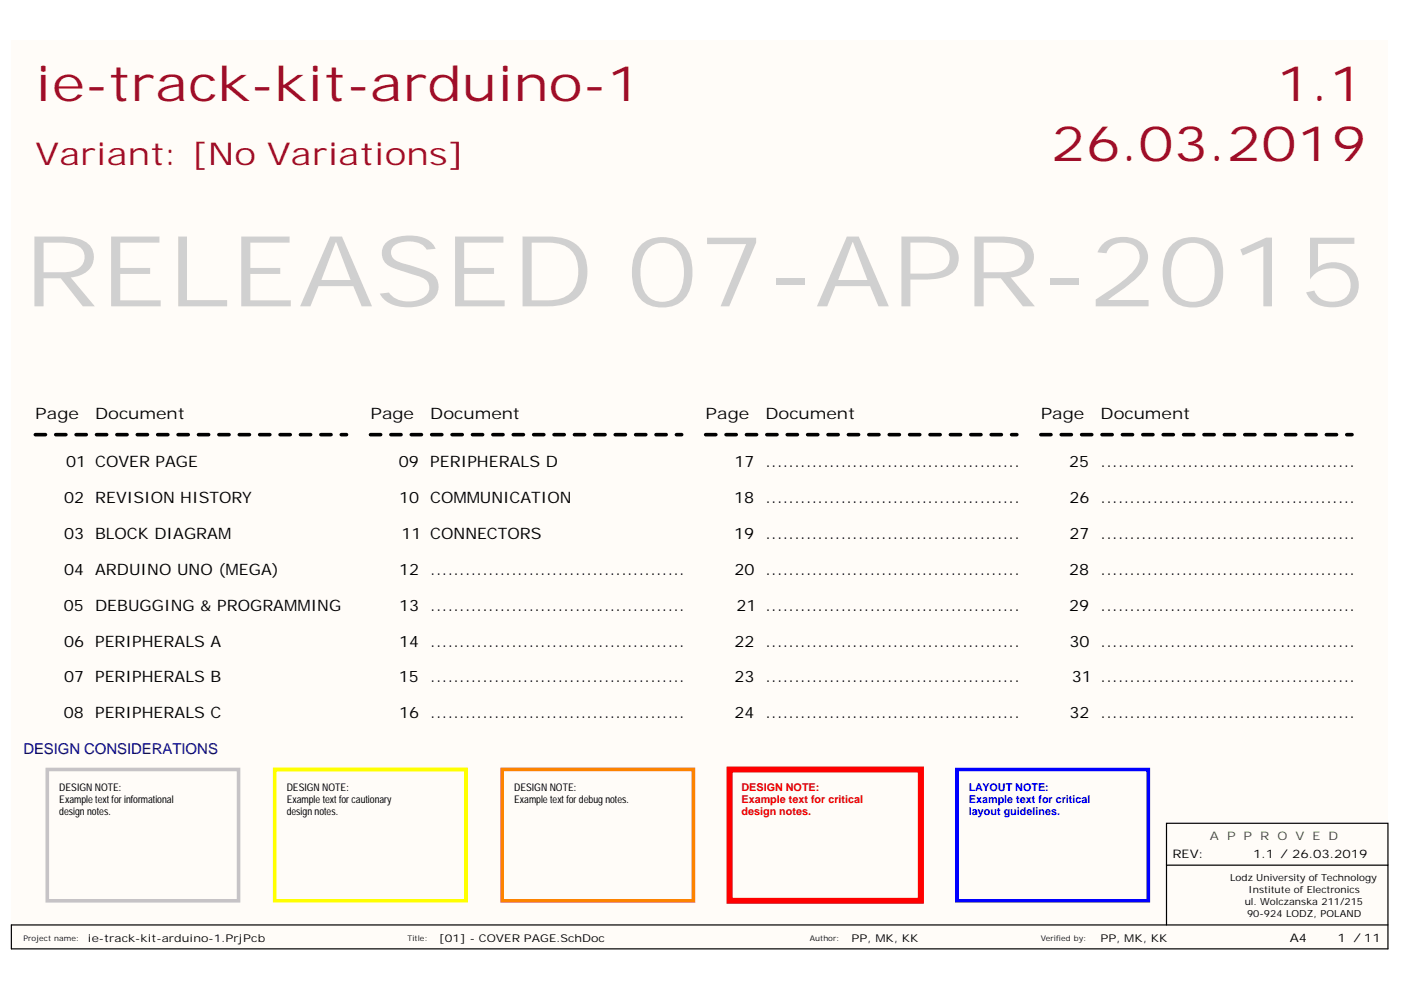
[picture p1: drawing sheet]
<svg xmlns="http://www.w3.org/2000/svg" width="297mm" height="210mm" viewBox="0 0 297 210" stroke-linecap="round" stroke-linejoin="round" font-family="sans-serif">
<defs><g id="words">
<text font-size="20.9" fill="#d0d0d0" x="4.9" y="64.9">RELEASED 07-APR-2015</text>
<g font-size="10.4" fill="#9e0e29">
<text x="7.5" y="21.5">ie-track-kit-arduino-1</text>
<text x="270.6" y="21.5">1.1</text>
<text x="222.8" y="34.2">26.03.2019</text>
</g>
<text font-size="6.7" fill="#9e0e29" x="7.5" y="35">Variant: [No Variations]</text>
<g font-size="3.3">
<text x="7.5" y="88.9">Page</text>
<text x="20.2" y="88.9">Document</text>
<text x="78.5" y="88.9">Page</text>
<text x="91.2" y="88.9">Document</text>
<text x="149.6" y="88.9">Page</text>
<text x="162.3" y="88.9">Document</text>
<text x="220.7" y="88.9">Page</text>
<text x="233.4" y="88.9">Document</text>
<text x="14" y="99">01 COVER PAGE</text>
<text x="84.6" y="99">09</text>
<text x="91.2" y="99">PERIPHERALS D</text>
<text x="155.7" y="99">17</text>
<text x="162.3" y="99">............................................</text>
<text x="226.7" y="99">25</text>
<text x="233.4" y="99">............................................</text>
<text x="13.6" y="106.7">02</text>
<text x="20.2" y="106.7">REVISION HISTORY</text>
<text x="84.6" y="106.7">10</text>
<text x="91.2" y="106.7">COMMUNICATION</text>
<text x="155.7" y="106.7">18</text>
<text x="162.3" y="106.7">............................................</text>
<text x="226.8" y="106.7">26</text>
<text x="233.4" y="106.7">............................................</text>
<text x="13.6" y="114.3">03</text>
<text x="20.2" y="114.3">BLOCK DIAGRAM</text>
<text x="85.1" y="114.3">11 CONNECTORS</text>
<text x="155.7" y="114.3">19</text>
<text x="162.3" y="114.3">............................................</text>
<text x="226.8" y="114.3">27</text>
<text x="233.4" y="114.3">............................................</text>
<text x="13.6" y="121.9">04</text>
<text x="20.2" y="121.9">ARDUINO UNO (MEGA)</text>
<text x="84.6" y="121.9">12</text>
<text x="91.2" y="121.9">............................................</text>
<text x="155.7" y="121.9">20</text>
<text x="162.3" y="121.9">............................................</text>
<text x="226.7" y="121.9">28</text>
<text x="233.4" y="121.9">............................................</text>
<text x="13.5" y="129.5">05</text>
<text x="20.2" y="129.5">DEBUGGING &amp; PROGRAMMING</text>
<text x="84.6" y="129.5">13</text>
<text x="91.2" y="129.5">............................................</text>
<text x="156.2" y="129.5">21 ............................................</text>
<text x="226.7" y="129.5">29</text>
<text x="233.4" y="129.5">............................................</text>
<text x="13.6" y="137.1">06</text>
<text x="20.2" y="137.1">PERIPHERALS A</text>
<text x="84.6" y="137.1">14</text>
<text x="91.2" y="137.1">............................................</text>
<text x="155.7" y="137.1">22</text>
<text x="162.3" y="137.1">............................................</text>
<text x="226.8" y="137.1">30</text>
<text x="233.4" y="137.1">............................................</text>
<text x="13.6" y="144.7">07</text>
<text x="20.2" y="144.7">PERIPHERALS B</text>
<text x="84.6" y="144.7">15</text>
<text x="91.2" y="144.7">............................................</text>
<text x="155.7" y="144.7">23</text>
<text x="162.3" y="144.7">............................................</text>
<text x="227.2" y="144.7">31 ............................................</text>
<text x="13.5" y="152.3">08</text>
<text x="20.2" y="152.3">PERIPHERALS C</text>
<text x="84.6" y="152.3">16</text>
<text x="91.2" y="152.3">............................................</text>
<text x="155.7" y="152.3">24</text>
<text x="162.3" y="152.3">............................................</text>
<text x="226.8" y="152.3">32</text>
<text x="233.4" y="152.3">............................................</text>
</g>
<text font-size="3.2" fill="#000080" x="4.9" y="159.9">DESIGN CONSIDERATIONS</text>
<text font-size="2.5" fill="#38761d" x="256.5" y="178.1">A P P R O V E D</text>
<g font-size="2.5">
<text x="248.6" y="181.9">REV:</text>
<text x="265.7" y="181.9">1.1 / 26.03.2019</text>
<text x="273.5" y="199.8">A4</text>
<text x="283.6" y="199.8">1 / 11</text>
</g>
<g font-size="2.3" fill="#f00">
<text x="157.2" y="167.8">DESIGN NOTE:</text>
<text x="157.2" y="170.3">Example text for critical</text>
<text x="157.2" y="172.8">design notes.</text>
</g>
<g font-size="2.3" fill="#00f">
<text x="205.4" y="167.8">LAYOUT NOTE:</text>
<text x="205.4" y="170.3">Example text for critical</text>
<text x="205.4" y="172.8">layout guidelines.</text>
</g>
<g font-size="2.3">
<text x="18.7" y="199.7">ie-track-kit-arduino-1.PrjPcb</text>
<text x="93" y="199.7">[01] - COVER PAGE.SchDoc</text>
<text x="180.6" y="199.7">PP, MK, KK</text>
<text x="233.4" y="199.7">PP, MK, KK</text>
</g>
<g font-size="2.2">
<text x="12.6" y="167.8">DESIGN NOTE:</text>
<text x="60.8" y="167.8">DESIGN NOTE:</text>
<text x="109" y="167.8">DESIGN NOTE:</text>
<text x="12.6" y="170.3">Example text for informational</text>
<text x="12.6" y="172.8">design notes.</text>
<text x="60.8" y="170.3">Example text for cautionary</text>
<text x="60.8" y="172.8">design notes.</text>
<text x="109" y="170.3">Example text for debug notes.</text>
</g>
<g font-size="2.1">
<text x="260.8" y="186.8">Lodz University of Technology</text>
<text x="263.9" y="191.9">ul. Wolczanska 211/215</text>
<text x="264.7" y="189.4">Institute of Electronics</text>
<text x="264.4" y="194.4">90-924 LODZ, POLAND</text>
</g>
<g font-size="1.6" fill="#101010">
<text x="4.9" y="199.4">Project name:</text>
<text x="86.4" y="199.4">Title:</text>
<text x="171.7" y="199.4">Author:</text>
<text x="220.7" y="199.4">Verified by:</text>
</g>
</g></defs>
<path d="M2.4 8.5h291.8v192.6h-291.8z" fill="#fffcf8"/>
<path d="M247.3 196.1v-12.7h47v17.8h-291.9v-5.1h291.9M247.3 183.4v-8.8h47v8.8" fill="none" stroke="#000" stroke-width=".25"/>
<path d="M7.5 92.2h66M78.5 92.2h66M149.6 92.2h66M220.7 92.2h66" fill="none" stroke="#000" stroke-width=".76" stroke-dasharray="2.2 2.2"/>
<path d="M10 163.1h40.6v27.9h-40.6z" fill="none" stroke="#c6c3c6" stroke-width=".76"/>
<path d="M58.2 163.1h40.6v27.9h-40.6z" fill="none" stroke="#ff0" stroke-width=".76"/>
<path d="M154.7 163.1h40.5v27.9h-40.5z" fill="none" stroke="#f00" stroke-width="1.3"/>
<path d="M202.9 163.1h40.6v27.9h-40.6z" fill="none" stroke="#00f" stroke-width=".76"/>
<path d="M106.5 163.1h40.5v27.9h-40.5z" fill="none" stroke="#fd8300" stroke-width=".76"/>
<use href="#words"/>
</svg>
